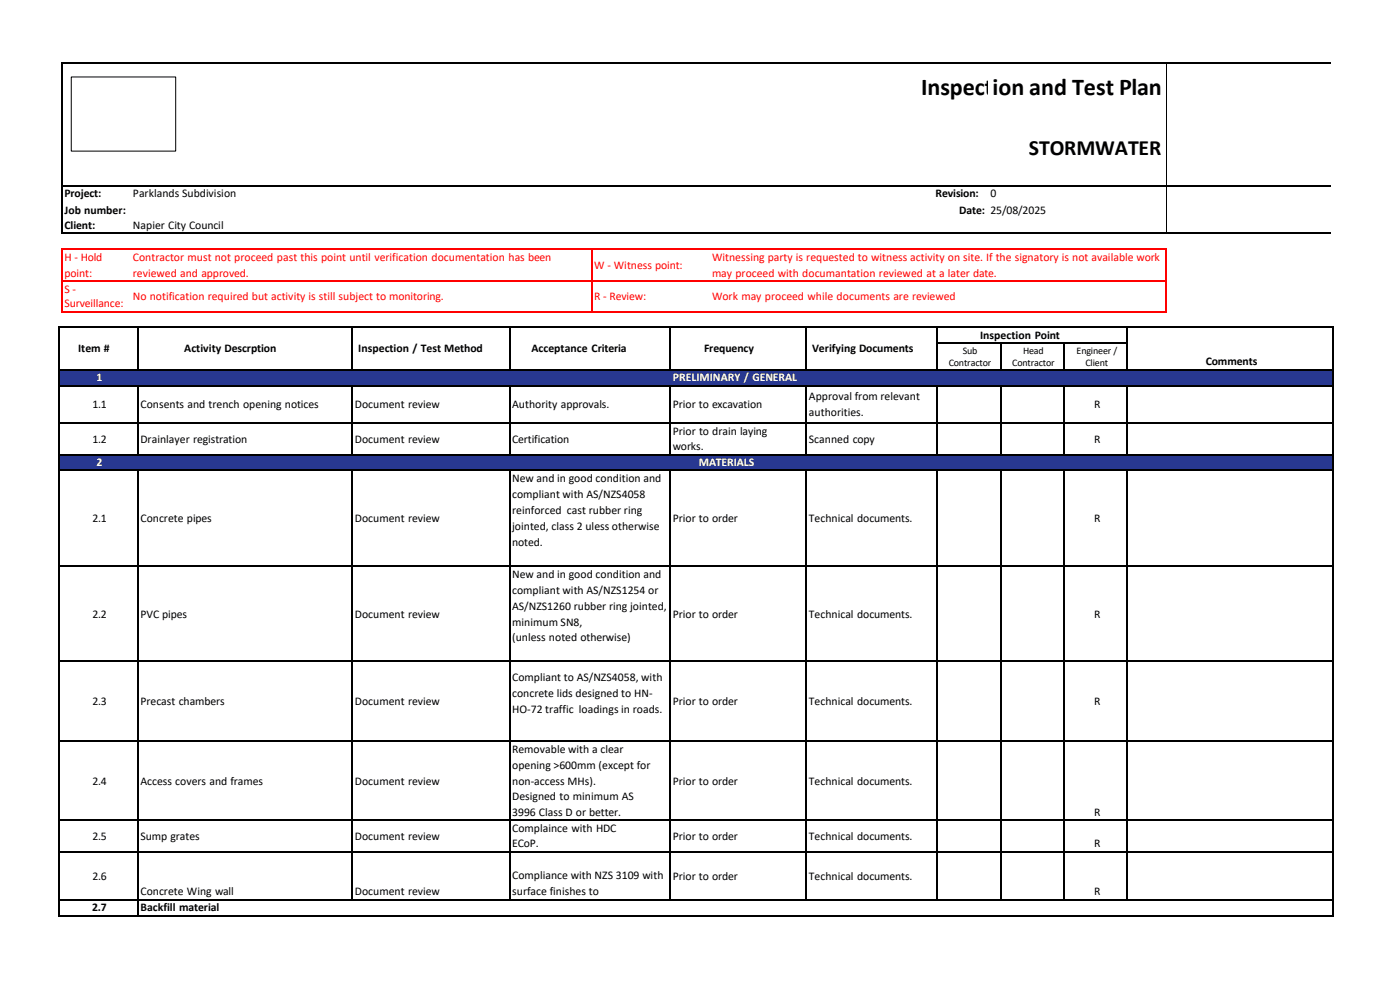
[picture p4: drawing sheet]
<svg xmlns="http://www.w3.org/2000/svg" width="420mm" height="297mm" viewBox="0 0 420 297" stroke-linecap="round" stroke-linejoin="round" font-family="sans-serif">
<defs><g id="words">
<text font-size="7.2" x="276.4" y="28.4">Inspection and Test Plan</text>
<text font-size="6.5" x="308.7" y="46.6">STORMWATER</text>
<g font-size="3.5">
<text x="19.3" y="59.2">Project:</text>
<text x="39.9" y="59.2">Parklands Subdivision</text>
<text x="280.7" y="59.2">Revision:</text>
<text x="297.1" y="59.2">0</text>
<text x="19.3" y="64.1">Job number:</text>
<text x="287.8" y="64.1">Date: 25/08/2025</text>
<text x="19.3" y="68.7">Client:</text>
<text x="39.9" y="68.7">Napier City Council</text>
<text x="294" y="101.6">Inspection Point</text>
<text x="23.5" y="105.6">Item #</text>
<text x="55.3" y="105.6">Activity Descrption</text>
<text x="107.5" y="105.6">Inspection / Test Method</text>
<text x="159.4" y="105.6">Acceptance Criteria</text>
<text x="211.2" y="105.6">Frequency</text>
<text x="243.6" y="105.6">Verifying Documents</text>
<text x="361.7" y="109.5">Comments</text>
<text x="27.7" y="122.4">1.1</text>
<text x="42.1" y="122.4">Consents and trench opening notices</text>
<text x="106.5" y="122.4">Document review</text>
<text x="153.6" y="122.4">Authority approvals.</text>
<text x="201.8" y="122.4">Prior to excavation</text>
<text x="242.7" y="120">Approval from relevant</text>
<text x="242.7" y="124.8">authorities.</text>
<text x="328.2" y="122.4">R</text>
<text x="201.8" y="130.3">Prior to drain laying</text>
<text x="27.7" y="132.6">1.2</text>
<text x="42.1" y="132.7">Drainlayer registration</text>
<text x="106.5" y="132.7">Document review</text>
<text x="153.6" y="132.7">Certification</text>
<text x="201.8" y="134.9">works.</text>
<text x="242.7" y="132.6">Scanned copy</text>
<text x="328.2" y="132.6">R</text>
<text x="153.6" y="144.6">New and in good condition and</text>
<text x="153.6" y="149.4">compliant with AS/NZS4058</text>
<text x="153.6" y="154.2">reinforced cast rubber ring</text>
<text x="27.7" y="156.5">2.1</text>
<text x="42.1" y="156.5">Concrete pipes</text>
<text x="106.5" y="156.6">Document review</text>
<text x="153.6" y="158.9">jointed, class 2 uless otherwise</text>
<text x="201.8" y="156.6">Prior to order</text>
<text x="242.7" y="156.5">Technical documents.</text>
<text x="328.2" y="156.5">R</text>
<text x="153.6" y="163.5">noted.</text>
<text x="153.6" y="173.2">New and in good condition and</text>
<text x="153.6" y="178">compliant with AS/NZS1254 or</text>
<text x="27.7" y="185.1">2.2</text>
<text x="42.1" y="185.1">PVC pipes</text>
<text x="106.5" y="185.1">Document review</text>
<text x="153.6" y="182.8">AS/NZS1260 rubber ring jointed,</text>
<text x="201.8" y="185.1">Prior to order</text>
<text x="242.7" y="185.1">Technical documents.</text>
<text x="328.2" y="185.1">R</text>
<text x="153.6" y="187.6">minimum SN8,</text>
<text x="153.6" y="192.1">(unless noted otherwise)</text>
<text x="153.6" y="204.1">Compliant to AS/NZS4058, with</text>
<text x="153.6" y="208.9">concrete lids designed to HN-</text>
<text x="27.7" y="211.3">2.3</text>
<text x="42.1" y="211.3">Precast chambers</text>
<text x="106.5" y="211.3">Document review</text>
<text x="153.6" y="213.7">HO-72 traffic loadings in roads.</text>
<text x="201.8" y="211.4">Prior to order</text>
<text x="242.7" y="211.3">Technical documents.</text>
<text x="328.2" y="211.3">R</text>
<text x="153.6" y="225.6">Removable with a clear</text>
<text x="153.6" y="230.4">opening &gt;600mm (except for</text>
<text x="27.7" y="235.2">2.4</text>
<text x="42.1" y="235.2">Access covers and frames</text>
<text x="106.5" y="235.2">Document review</text>
<text x="153.6" y="235.2">non-access MHs).</text>
<text x="153.6" y="239.9">Designed to minimum AS</text>
<text x="201.8" y="235.2">Prior to order</text>
<text x="242.7" y="235.2">Technical documents.</text>
<text x="153.6" y="244.5">3996 Class D or better.</text>
<text x="328.2" y="244.5">R</text>
<text x="27.7" y="251.8">2.5</text>
<text x="42.1" y="251.8">Sump grates</text>
<text x="106.5" y="251.8">Document review</text>
<text x="153.6" y="249.4">Complaince with HDC</text>
<text x="201.8" y="251.9">Prior to order</text>
<text x="242.7" y="251.8">Technical documents.</text>
<text x="153.6" y="254">ECoP.</text>
<text x="328.2" y="254">R</text>
<text x="27.7" y="263.7">2.6</text>
<text x="153.6" y="263.5">Compliance with NZS 3109 with</text>
<text x="201.8" y="263.7">Prior to order</text>
<text x="242.7" y="263.7">Technical documents.</text>
<text x="42.1" y="268.3">Concrete Wing wall</text>
<text x="106.5" y="268.3">Document review</text>
<text x="153.6" y="268.2">surface finishes to</text>
<text x="328.2" y="268.3">R</text>
<text x="27.7" y="273.1">2.7</text>
<text x="42.1" y="273.1">Backfill material</text>
</g>
<g font-size="3.5" fill="#f00">
<text x="19.3" y="78.3">H - Hold</text>
<text x="19.3" y="82.9">point:</text>
<text x="39.8" y="78.3">Contractor must not proceed past this point until verification documentation has been</text>
<text x="39.8" y="82.9">reviewed and approved.</text>
<text x="178.2" y="80.7">W - Witness point:</text>
<text x="213.6" y="78.3">Witnessing party is requested to witness activity on site. If the signatory is not available work</text>
<text x="213.6" y="82.9">may proceed with documantation reviewed at a later date.</text>
<text x="19.3" y="87.8">S -</text>
<text x="39.8" y="89.9">No notification required but activity is still subject to monitoring.</text>
<text x="213.6" y="89.9">Work may proceed while documents are reviewed</text>
<text x="19.3" y="92.1">Surveillance:</text>
<text x="178.2" y="90.1">R - Review:</text>
</g>
<g font-size="3.5" fill="#fff">
<text x="29" y="114.3">1</text>
<text x="201.9" y="114.3">PRELIMINARY / GENERAL</text>
<text x="29" y="139.7">2</text>
<text x="209.7" y="139.7">MATERIALS</text>
</g>
<g font-size="3">
<text x="288.8" y="106">Sub</text>
<text x="307" y="106">Head</text>
<text x="323" y="106">Engineer /</text>
<text x="284.6" y="109.6">Contractor</text>
<text x="303.6" y="109.6">Contractor</text>
<text x="325.6" y="109.6">Client</text>
</g>
</g></defs>
<path d="M349.8 19.1v51" fill="none" stroke="#000" stroke-width=".3"/>
<g fill="#000">
<path d="M18.4 18.8h.3v.3h-.3z" fill-rule="evenodd"/>
<path d="M18.4 18.8h.3v.3h-.3z" fill-rule="evenodd"/>
<path d="M296.3 18.8h.4v.3h-.4z" fill-rule="evenodd"/>
<path d="M18.4 55.5h.3v.3h-.3z" fill-rule="evenodd"/>
<path d="M296.3 55.5h.4v.3h-.4z" fill-rule="evenodd"/>
<path d="M18.4 69.8h.3v.4h-.3z" fill-rule="evenodd"/>
<path d="M18.4 69.8h.3v.4h-.3z" fill-rule="evenodd"/>
<path d="M296.1 69.8h.3v.4h-.3z" fill-rule="evenodd"/>
</g>
<path d="M18.5 19.1v36.4M18.7 18.9h277.6M296.7 18.9h102.6M18.5 55.8v14M18.7 55.6h277.6M296.7 55.6h102.6M18.7 70h277.6M296.4 70h102.9" fill="none" stroke="#000" stroke-width=".34"/>
<g fill="#f00">
<path d="M18.4 74.6h.3v.3h-.3z" fill-rule="evenodd"/>
<path d="M18.4 74.6h.3v.3h-.3z" fill-rule="evenodd"/>
</g>
<path d="M18.7 74.7h20" fill="none" stroke="#f00" stroke-width=".34"/>
<path d="M38.7 74.6h.4v.3h-.4z" fill-rule="evenodd" fill="#f00"/>
<path d="M39.1 74.7h138.2" fill="none" stroke="#f00" stroke-width=".34"/>
<path d="M177.3 74.6h.3v.3h-.3z" fill-rule="evenodd" fill="#f00"/>
<path d="M177.6 74.7h31.8" fill="none" stroke="#f00" stroke-width=".34"/>
<path d="M209.4 74.6h.3v.3h-.3z" fill-rule="evenodd" fill="#f00"/>
<path d="M209.7 74.7h140" fill="none" stroke="#f00" stroke-width=".34"/>
<g fill="#f00">
<path d="M349.7 74.6h.3v.3h-.3z" fill-rule="evenodd"/>
<path d="M349.7 74.6h.3v.3h-.3z" fill-rule="evenodd"/>
</g>
<path d="M18.5 74.9v9.2M177.5 74.9v9.2M349.9 74.9v9.2" fill="none" stroke="#f00" stroke-width=".34"/>
<path d="M18.4 84.1h.3v.3h-.3z" fill-rule="evenodd" fill="#f00"/>
<path d="M18.7 84.3h20" fill="none" stroke="#f00" stroke-width=".34"/>
<path d="M38.7 84.1h.4v.3h-.4z" fill-rule="evenodd" fill="#f00"/>
<path d="M39.1 84.3h138.2" fill="none" stroke="#f00" stroke-width=".34"/>
<path d="M177.3 84.1h.3v.3h-.3z" fill-rule="evenodd" fill="#f00"/>
<path d="M177.6 84.3h31.8" fill="none" stroke="#f00" stroke-width=".34"/>
<path d="M209.4 84.1h.3v.3h-.3z" fill-rule="evenodd" fill="#f00"/>
<path d="M209.7 84.3h140" fill="none" stroke="#f00" stroke-width=".34"/>
<path d="M349.7 84.1h.3v.3h-.3z" fill-rule="evenodd" fill="#f00"/>
<path d="M18.5 84.4v8.9" fill="none" stroke="#f00" stroke-width=".34"/>
<g fill="#f00">
<path d="M18.4 93.3h.3v.3h-.3z" fill-rule="evenodd"/>
<path d="M18.4 93.3h.3v.3h-.3z" fill-rule="evenodd"/>
</g>
<path d="M18.7 93.4h20" fill="none" stroke="#f00" stroke-width=".34"/>
<path d="M38.5 93.3h.3v.3h-.3z" fill-rule="evenodd" fill="#f00"/>
<path d="M38.8 93.4h138.5M177.5 84.4v8.9" fill="none" stroke="#f00" stroke-width=".34"/>
<path d="M177.3 93.3h.3v.3h-.3z" fill-rule="evenodd" fill="#f00"/>
<path d="M177.6 93.4h31.8" fill="none" stroke="#f00" stroke-width=".34"/>
<path d="M209.1 93.3h.3v.3h-.3z" fill-rule="evenodd" fill="#f00"/>
<path d="M209.4 93.4h140.3M349.9 84.4v8.9" fill="none" stroke="#f00" stroke-width=".34"/>
<g fill="#f00">
<path d="M349.7 93.3h.3v.3h-.3z" fill-rule="evenodd"/>
<path d="M349.7 93.3h.3v.3h-.3z" fill-rule="evenodd"/>
</g>
<g fill="#000">
<path d="M17.5 98h.3v.3h-.3z" fill-rule="evenodd"/>
<path d="M17.5 98h.3v.3h-.3z" fill-rule="evenodd"/>
<path d="M41.2 98h.3v.3h-.3z" fill-rule="evenodd"/>
<path d="M105.5 98h.4v.3h-.4z" fill-rule="evenodd"/>
<path d="M152.7 98h.4v.3h-.4z" fill-rule="evenodd"/>
<path d="M200.9 98h.3v.3h-.3z" fill-rule="evenodd"/>
<path d="M241.7 98h.3v.3h-.3z" fill-rule="evenodd"/>
<path d="M281 98h.4v.3h-.4z" fill-rule="evenodd"/>
<path d="M338 98h.3v.3h-.3z" fill-rule="evenodd"/>
<path d="M399.7 98h.3v.3h-.3z" fill-rule="evenodd"/>
<path d="M399.7 98h.3v.3h-.3z" fill-rule="evenodd"/>
<path d="M17.5 102.8h.3v.3h-.3z" fill-rule="evenodd"/>
<path d="M41.2 102.8h.3v.3h-.3z" fill-rule="evenodd"/>
<path d="M105.5 102.8h.4v.3h-.4z" fill-rule="evenodd"/>
<path d="M152.7 102.8h.4v.3h-.4z" fill-rule="evenodd"/>
<path d="M200.9 102.8h.3v.3h-.3z" fill-rule="evenodd"/>
<path d="M241.7 102.8h.3v.3h-.3z" fill-rule="evenodd"/>
<path d="M281 102.8h.4v.3h-.4z" fill-rule="evenodd"/>
<path d="M300.1 102.8h.3v.3h-.3z" fill-rule="evenodd"/>
<path d="M319 102.8h.4v.3h-.4z" fill-rule="evenodd"/>
<path d="M338 102.8h.3v.3h-.3z" fill-rule="evenodd"/>
<path d="M399.7 102.8h.3v.3h-.3z" fill-rule="evenodd"/>
</g>
<g fill="none" stroke="#000" stroke-width=".34">
<path d="M17.7 98.3v4.5M17.8 98.1h23.4M41.4 98.3v4.5M41.5 98.1h64M105.7 98.3v4.5M105.9 98.1h46.8M152.9 98.3v4.5M153.1 98.1h47.8M201 98.3v4.5M201.2 98.1h40.5M241.8 98.3v4.5M242 98.1h39"/>
<path d="M281.2 98.3v4.5M281.4 98.1h56.6M338.2 98.3v4.5M338.3 98.1h61.4M399.8 98.3v4.5M17.7 103.1v7.5M41.4 103.1v7.5M105.7 103.1v7.5M152.9 103.1v7.5M201 103.1v7.5M241.8 103.1v7.5M281.2 103.1v7.5"/>
<path d="M281.4 102.9h18.7M300.2 103.1v7.5M300.4 102.9h18.6M319.2 103.1v7.5M319.4 102.9h18.6M338.2 103.1v7.5M399.8 103.1v7.5"/>
</g>
<g fill="#283891">
<path d="M17.9 111h23.5v4.4h-23.5z" fill-rule="evenodd"/>
<path d="M17.9 111h23.5v4.1h-23.5z" fill-rule="evenodd"/>
<path d="M41.4 111h64.3v4.4h-64.3z" fill-rule="evenodd"/>
<path d="M41.4 111h64.3v3.7h-64.3z" fill-rule="evenodd"/>
<path d="M105.7 111h47.2v4.4h-47.2z" fill-rule="evenodd"/>
<path d="M105.7 111h47.2v3.7h-47.2z" fill-rule="evenodd"/>
<path d="M152.9 111h128.3v4.4h-128.3z" fill-rule="evenodd"/>
<path d="M152.9 111h128.3v4.1h-128.3z" fill-rule="evenodd"/>
<path d="M281.2 111h19.1v4.4h-19.1z" fill-rule="evenodd"/>
<path d="M281.2 111h19.1v3.7h-19.1z" fill-rule="evenodd"/>
<path d="M300.3 111h18.9v4.4h-18.9z" fill-rule="evenodd"/>
<path d="M300.3 111h18.9v3.7h-18.9z" fill-rule="evenodd"/>
<path d="M319.2 111h19v4.4h-19z" fill-rule="evenodd"/>
<path d="M319.2 111h19v3.7h-19z" fill-rule="evenodd"/>
<path d="M338.2 111h61.5v4.4h-61.5z" fill-rule="evenodd"/>
<path d="M338.2 111h61.5v3.7h-61.5z" fill-rule="evenodd"/>
</g>
<g fill="#000">
<path d="M17.5 110.6h.3v.4h-.3z" fill-rule="evenodd"/>
<path d="M17.5 115.4h.3v.4h-.3z" fill-rule="evenodd"/>
<path d="M41.2 110.6h.3v.4h-.3z" fill-rule="evenodd"/>
<path d="M41.2 115.4h.3v.4h-.3z" fill-rule="evenodd"/>
<path d="M41.5 110.6h.4v.4h-.4z" fill-rule="evenodd"/>
<path d="M41.5 115.4h.4v.4h-.4z" fill-rule="evenodd"/>
<path d="M105.5 110.6h.4v.4h-.4z" fill-rule="evenodd"/>
<path d="M105.5 115.4h.4v.4h-.4z" fill-rule="evenodd"/>
<path d="M105.9 110.6h.3v.4h-.3z" fill-rule="evenodd"/>
<path d="M105.9 115.4h.3v.4h-.3z" fill-rule="evenodd"/>
<path d="M152.7 110.6h.4v.4h-.4z" fill-rule="evenodd"/>
<path d="M152.7 115.4h.4v.4h-.4z" fill-rule="evenodd"/>
<path d="M153.1 110.6h.3v.4h-.3z" fill-rule="evenodd"/>
<path d="M153.1 115.4h.3v.4h-.3z" fill-rule="evenodd"/>
<path d="M200.9 110.6h.3v.4h-.3z" fill-rule="evenodd"/>
<path d="M200.9 115.4h.3v.4h-.3z" fill-rule="evenodd"/>
<path d="M241.7 110.6h.3v.4h-.3z" fill-rule="evenodd"/>
<path d="M241.7 115.4h.3v.4h-.3z" fill-rule="evenodd"/>
<path d="M281 110.6h.4v.4h-.4z" fill-rule="evenodd"/>
<path d="M281 115.4h.4v.4h-.4z" fill-rule="evenodd"/>
<path d="M281.4 110.6h.3v.4h-.3z" fill-rule="evenodd"/>
<path d="M281.4 115.4h.3v.4h-.3z" fill-rule="evenodd"/>
<path d="M300.1 110.6h.3v.4h-.3z" fill-rule="evenodd"/>
<path d="M300.1 115.4h.3v.4h-.3z" fill-rule="evenodd"/>
<path d="M300.4 110.6h.3v.4h-.3z" fill-rule="evenodd"/>
<path d="M300.4 115.4h.3v.4h-.3z" fill-rule="evenodd"/>
<path d="M319 110.6h.4v.4h-.4z" fill-rule="evenodd"/>
<path d="M319 115.4h.4v.4h-.4z" fill-rule="evenodd"/>
<path d="M319.4 110.6h.3v.4h-.3z" fill-rule="evenodd"/>
<path d="M319.4 115.4h.3v.4h-.3z" fill-rule="evenodd"/>
<path d="M338 110.6h.3v.4h-.3z" fill-rule="evenodd"/>
<path d="M338 115.4h.3v.4h-.3z" fill-rule="evenodd"/>
<path d="M338.3 110.6h.4v.4h-.4z" fill-rule="evenodd"/>
<path d="M338.3 115.4h.4v.4h-.4z" fill-rule="evenodd"/>
<path d="M399.7 110.6h.3v.4h-.3z" fill-rule="evenodd"/>
<path d="M399.7 115.4h.3v.4h-.3z" fill-rule="evenodd"/>
<path d="M17.5 126.6h.3v.3h-.3z" fill-rule="evenodd"/>
<path d="M41.2 126.6h.3v.3h-.3z" fill-rule="evenodd"/>
<path d="M105.5 126.6h.4v.3h-.4z" fill-rule="evenodd"/>
<path d="M152.7 126.6h.4v.3h-.4z" fill-rule="evenodd"/>
<path d="M200.9 126.6h.3v.3h-.3z" fill-rule="evenodd"/>
<path d="M241.7 126.6h.3v.3h-.3z" fill-rule="evenodd"/>
<path d="M281 126.6h.4v.3h-.4z" fill-rule="evenodd"/>
<path d="M300.1 126.6h.3v.3h-.3z" fill-rule="evenodd"/>
<path d="M319 126.6h.4v.3h-.4z" fill-rule="evenodd"/>
<path d="M338 126.6h.3v.3h-.3z" fill-rule="evenodd"/>
<path d="M399.7 126.6h.3v.3h-.3z" fill-rule="evenodd"/>
</g>
<g fill="none" stroke="#000" stroke-width=".34">
<path d="M17.7 111v4.4M17.7 115.8v10.8M17.8 110.8h23.4M17.8 115.6h23.4M41.4 115.8v10.8M41.9 110.8h63.6M41.9 115.6h63.6M105.7 115.8v10.8M106.2 110.8h46.5M106.2 115.6h46.5M152.9 115.8v10.8M153.4 110.8h47.5"/>
<path d="M153.4 115.6h47.5M201 115.8v10.8M201.2 110.8h40.5M201.2 115.6h40.5M241.8 115.8v10.8M242 110.8h39M242 115.6h39M281.2 115.8v10.8M281.7 110.8h18.4M281.7 115.6h18.4M300.2 115.8v10.8M300.7 110.8h18.3"/>
<path d="M300.7 115.6h18.3M319.2 115.8v10.8M319.7 110.8h18.3M319.7 115.6h18.3M338.2 115.8v10.8M338.7 110.8h61M338.7 115.6h61M399.8 111v4.4M399.8 115.8v10.8M17.7 126.9v9.2M17.8 126.7h23.4M41.4 126.9v9.2"/>
<path d="M41.5 126.7h64M105.7 126.9v9.2M105.9 126.7h46.8M152.9 126.9v9.2M153.1 126.7h47.8M201 126.9v9.2M201.2 126.7h40.5M241.8 126.9v9.2M242 126.7h39M281.2 126.9v9.2M281.4 126.7h18.7M300.2 126.9v9.2"/>
<path d="M300.4 126.7h18.6M319.2 126.9v9.2M319.4 126.7h18.6M338.2 126.9v9.2M338.3 126.7h61.4M399.8 126.9v9.2"/>
</g>
<g fill="#283891">
<path d="M17.9 136.4h23.5v4.5h-23.5z" fill-rule="evenodd"/>
<path d="M17.9 136.4h23.5v4.1h-23.5z" fill-rule="evenodd"/>
<path d="M41.4 136.4h64.3v4.5h-64.3z" fill-rule="evenodd"/>
<path d="M41.4 136.4h64.3v3.7h-64.3z" fill-rule="evenodd"/>
<path d="M105.7 136.4h47.2v4.5h-47.2z" fill-rule="evenodd"/>
<path d="M105.7 136.4h47.2v3.7h-47.2z" fill-rule="evenodd"/>
<path d="M152.9 136.4h48.1v4.5h-48.1z" fill-rule="evenodd"/>
<path d="M152.9 136.4h48.1v3.7h-48.1z" fill-rule="evenodd"/>
<path d="M201 136.4h40.9v4.5h-40.9z" fill-rule="evenodd"/>
<path d="M201 136.4h40.9v4.1h-40.9z" fill-rule="evenodd"/>
<path d="M241.9 136.4h39.3v4.5h-39.3z" fill-rule="evenodd"/>
<path d="M241.9 136.4h39.3v3.7h-39.3z" fill-rule="evenodd"/>
<path d="M281.2 136.4h19.1v4.5h-19.1z" fill-rule="evenodd"/>
<path d="M281.2 136.4h19.1v3.7h-19.1z" fill-rule="evenodd"/>
<path d="M300.3 136.4h18.9v4.5h-18.9z" fill-rule="evenodd"/>
<path d="M300.3 136.4h18.9v3.7h-18.9z" fill-rule="evenodd"/>
<path d="M319.2 136.4h19v4.5h-19z" fill-rule="evenodd"/>
<path d="M319.2 136.4h19v3.7h-19z" fill-rule="evenodd"/>
<path d="M338.2 136.4h61.5v4.5h-61.5z" fill-rule="evenodd"/>
<path d="M338.2 136.4h61.5v3.7h-61.5z" fill-rule="evenodd"/>
</g>
<g fill="#000">
<path d="M17.5 136.1h.3v.3h-.3z" fill-rule="evenodd"/>
<path d="M41.2 136.1h.3v.3h-.3z" fill-rule="evenodd"/>
<path d="M41.5 136.1h.4v.3h-.4z" fill-rule="evenodd"/>
<path d="M105.5 136.1h.4v.3h-.4z" fill-rule="evenodd"/>
<path d="M105.9 136.1h.3v.3h-.3z" fill-rule="evenodd"/>
<path d="M152.7 136.1h.4v.3h-.4z" fill-rule="evenodd"/>
<path d="M153.1 136.1h.3v.3h-.3z" fill-rule="evenodd"/>
<path d="M200.9 136.1h.3v.3h-.3z" fill-rule="evenodd"/>
<path d="M201.2 136.1h.3v.3h-.3z" fill-rule="evenodd"/>
<path d="M241.7 136.1h.3v.3h-.3z" fill-rule="evenodd"/>
<path d="M242 136.1h.3v.3h-.3z" fill-rule="evenodd"/>
<path d="M281 136.1h.4v.3h-.4z" fill-rule="evenodd"/>
<path d="M281.4 136.1h.3v.3h-.3z" fill-rule="evenodd"/>
<path d="M300.1 136.1h.3v.3h-.3z" fill-rule="evenodd"/>
<path d="M300.4 136.1h.3v.3h-.3z" fill-rule="evenodd"/>
<path d="M319 136.1h.4v.3h-.4z" fill-rule="evenodd"/>
<path d="M319.4 136.1h.3v.3h-.3z" fill-rule="evenodd"/>
<path d="M338 136.1h.3v.3h-.3z" fill-rule="evenodd"/>
<path d="M338.3 136.1h.4v.3h-.4z" fill-rule="evenodd"/>
<path d="M399.7 136.1h.3v.3h-.3z" fill-rule="evenodd"/>
<path d="M17.5 140.9h.3v.3h-.3z" fill-rule="evenodd"/>
<path d="M41.2 140.9h.3v.3h-.3z" fill-rule="evenodd"/>
<path d="M41.5 140.9h.4v.3h-.4z" fill-rule="evenodd"/>
<path d="M105.5 140.9h.4v.3h-.4z" fill-rule="evenodd"/>
<path d="M105.9 140.9h.3v.3h-.3z" fill-rule="evenodd"/>
<path d="M152.7 140.9h.4v.3h-.4z" fill-rule="evenodd"/>
<path d="M153.1 140.9h.3v.3h-.3z" fill-rule="evenodd"/>
<path d="M200.9 140.9h.3v.3h-.3z" fill-rule="evenodd"/>
<path d="M201.2 140.9h.3v.3h-.3z" fill-rule="evenodd"/>
<path d="M241.7 140.9h.3v.3h-.3z" fill-rule="evenodd"/>
<path d="M242 140.9h.3v.3h-.3z" fill-rule="evenodd"/>
<path d="M281 140.9h.4v.3h-.4z" fill-rule="evenodd"/>
<path d="M281.4 140.9h.3v.3h-.3z" fill-rule="evenodd"/>
<path d="M300.1 140.9h.3v.3h-.3z" fill-rule="evenodd"/>
<path d="M300.4 140.9h.3v.3h-.3z" fill-rule="evenodd"/>
<path d="M319 140.9h.4v.3h-.4z" fill-rule="evenodd"/>
<path d="M319.4 140.9h.3v.3h-.3z" fill-rule="evenodd"/>
<path d="M338 140.9h.3v.3h-.3z" fill-rule="evenodd"/>
<path d="M338.3 140.9h.4v.3h-.4z" fill-rule="evenodd"/>
<path d="M399.7 140.9h.3v.3h-.3z" fill-rule="evenodd"/>
<path d="M17.5 169.4h.3v.4h-.3z" fill-rule="evenodd"/>
<path d="M41.2 169.4h.3v.4h-.3z" fill-rule="evenodd"/>
<path d="M105.5 169.4h.4v.4h-.4z" fill-rule="evenodd"/>
<path d="M152.7 169.4h.4v.4h-.4z" fill-rule="evenodd"/>
<path d="M200.9 169.4h.3v.4h-.3z" fill-rule="evenodd"/>
<path d="M241.7 169.4h.3v.4h-.3z" fill-rule="evenodd"/>
<path d="M281 169.4h.4v.4h-.4z" fill-rule="evenodd"/>
<path d="M300.1 169.4h.3v.4h-.3z" fill-rule="evenodd"/>
<path d="M319 169.4h.4v.4h-.4z" fill-rule="evenodd"/>
<path d="M338 169.4h.3v.4h-.3z" fill-rule="evenodd"/>
<path d="M399.7 169.4h.3v.4h-.3z" fill-rule="evenodd"/>
<path d="M17.5 198h.3v.4h-.3z" fill-rule="evenodd"/>
<path d="M41.2 198h.3v.4h-.3z" fill-rule="evenodd"/>
<path d="M105.5 198h.4v.4h-.4z" fill-rule="evenodd"/>
<path d="M152.7 198h.4v.4h-.4z" fill-rule="evenodd"/>
<path d="M200.9 198h.3v.4h-.3z" fill-rule="evenodd"/>
<path d="M241.7 198h.3v.4h-.3z" fill-rule="evenodd"/>
<path d="M281 198h.4v.4h-.4z" fill-rule="evenodd"/>
<path d="M300.1 198h.3v.4h-.3z" fill-rule="evenodd"/>
<path d="M319 198h.4v.4h-.4z" fill-rule="evenodd"/>
<path d="M338 198h.3v.4h-.3z" fill-rule="evenodd"/>
<path d="M399.7 198h.3v.4h-.3z" fill-rule="evenodd"/>
<path d="M17.5 221.9h.3v.3h-.3z" fill-rule="evenodd"/>
<path d="M41.2 221.9h.3v.3h-.3z" fill-rule="evenodd"/>
<path d="M105.5 221.9h.4v.3h-.4z" fill-rule="evenodd"/>
<path d="M152.7 221.9h.4v.3h-.4z" fill-rule="evenodd"/>
<path d="M200.9 221.9h.3v.3h-.3z" fill-rule="evenodd"/>
<path d="M241.7 221.9h.3v.3h-.3z" fill-rule="evenodd"/>
<path d="M281 221.9h.4v.3h-.4z" fill-rule="evenodd"/>
<path d="M300.1 221.9h.3v.3h-.3z" fill-rule="evenodd"/>
<path d="M319 221.9h.4v.3h-.4z" fill-rule="evenodd"/>
<path d="M338 221.9h.3v.3h-.3z" fill-rule="evenodd"/>
<path d="M399.7 221.9h.3v.3h-.3z" fill-rule="evenodd"/>
<path d="M17.5 245.7h.3v.3h-.3z" fill-rule="evenodd"/>
<path d="M17.5 255.2h.3v.3h-.3z" fill-rule="evenodd"/>
<path d="M41.2 245.7h.3v.3h-.3z" fill-rule="evenodd"/>
<path d="M41.2 255.2h.3v.3h-.3z" fill-rule="evenodd"/>
<path d="M105.5 245.7h.4v.3h-.4z" fill-rule="evenodd"/>
<path d="M105.5 255.2h.4v.3h-.4z" fill-rule="evenodd"/>
<path d="M152.7 245.7h.4v.3h-.4z" fill-rule="evenodd"/>
<path d="M152.7 255.2h.4v.3h-.4z" fill-rule="evenodd"/>
<path d="M200.9 245.7h.3v.3h-.3z" fill-rule="evenodd"/>
<path d="M200.9 255.2h.3v.3h-.3z" fill-rule="evenodd"/>
<path d="M241.7 245.7h.3v.3h-.3z" fill-rule="evenodd"/>
<path d="M241.7 255.2h.3v.3h-.3z" fill-rule="evenodd"/>
<path d="M281 245.7h.4v.3h-.4z" fill-rule="evenodd"/>
<path d="M281 255.2h.4v.3h-.4z" fill-rule="evenodd"/>
<path d="M300.1 245.7h.3v.3h-.3z" fill-rule="evenodd"/>
<path d="M300.1 255.2h.3v.3h-.3z" fill-rule="evenodd"/>
<path d="M319 245.7h.4v.3h-.4z" fill-rule="evenodd"/>
<path d="M319 255.2h.4v.3h-.4z" fill-rule="evenodd"/>
<path d="M338 245.7h.3v.3h-.3z" fill-rule="evenodd"/>
<path d="M338 255.2h.3v.3h-.3z" fill-rule="evenodd"/>
<path d="M399.7 245.7h.3v.3h-.3z" fill-rule="evenodd"/>
<path d="M399.7 255.2h.3v.3h-.3z" fill-rule="evenodd"/>
<path d="M17.5 269.5h.3v.3h-.3z" fill-rule="evenodd"/>
<path d="M17.5 274.3h.3v.4h-.3z" fill-rule="evenodd"/>
<path d="M17.5 274.3h.3v.4h-.3z" fill-rule="evenodd"/>
<path d="M41.2 269.5h.3v.3h-.3z" fill-rule="evenodd"/>
<path d="M41.2 274.3h.3v.4h-.3z" fill-rule="evenodd"/>
<path d="M105.5 269.5h.4v.3h-.4z" fill-rule="evenodd"/>
<path d="M152.7 269.5h.4v.3h-.4z" fill-rule="evenodd"/>
<path d="M200.9 269.5h.3v.3h-.3z" fill-rule="evenodd"/>
<path d="M241.7 269.5h.3v.3h-.3z" fill-rule="evenodd"/>
<path d="M281 269.5h.4v.3h-.4z" fill-rule="evenodd"/>
<path d="M300.1 269.5h.3v.3h-.3z" fill-rule="evenodd"/>
<path d="M319 269.5h.4v.3h-.4z" fill-rule="evenodd"/>
<path d="M338 269.5h.3v.3h-.3z" fill-rule="evenodd"/>
<path d="M399.7 269.5h.3v.3h-.3z" fill-rule="evenodd"/>
<path d="M399.7 274.3h.3v.4h-.3z" fill-rule="evenodd"/>
<path d="M399.7 274.3h.3v.4h-.3z" fill-rule="evenodd"/>
</g>
<g fill="none" stroke="#000" stroke-width=".34">
<path d="M17.7 136.4v4.5M17.8 136.2h23.4M41.9 136.2h63.6M106.2 136.2h46.5M153.4 136.2h47.5M201.5 136.2h40.2M242.3 136.2h38.7M281.7 136.2h18.4M300.7 136.2h18.3M319.7 136.2h18.3M338.7 136.2h61M399.8 136.4v4.5"/>
<path d="M17.7 141.2v28.2M17.8 141h23.4M41.4 141.2v28.2M41.9 141h63.6M105.7 141.2v28.2M106.2 141h46.5M152.9 141.2v28.2M153.4 141h47.5M201 141.2v28.2M201.5 141h40.2M241.8 141.2v28.2M242.3 141h38.7"/>
<path d="M281.2 141.2v28.2M281.7 141h18.4M300.2 141.2v28.2M300.7 141h18.3M319.2 141.2v28.2M319.7 141h18.3M338.2 141.2v28.2M338.7 141h61M399.8 141.2v28.2M17.7 169.8v28.2M17.8 169.6h23.4M41.4 169.8v28.2"/>
<path d="M41.5 169.6h64M105.7 169.8v28.2M105.9 169.6h46.8M152.9 169.8v28.2M153.1 169.6h47.8M201 169.8v28.2M201.2 169.6h40.5M241.8 169.8v28.2M242 169.6h39M281.2 169.8v28.2M281.4 169.6h18.7M300.2 169.8v28.2"/>
<path d="M300.4 169.6h18.6M319.2 169.8v28.2M319.4 169.6h18.6M338.2 169.8v28.2M338.3 169.6h61.4M399.8 169.8v28.2M17.7 198.4v23.5M17.8 198.2h23.4M41.4 198.4v23.5M41.5 198.2h64M105.7 198.4v23.5M105.9 198.2h46.8"/>
<path d="M152.9 198.4v23.5M153.1 198.2h47.8M201 198.4v23.5M201.2 198.2h40.5M241.8 198.4v23.5M242 198.2h39M281.2 198.4v23.5M281.4 198.2h18.7M300.2 198.4v23.5M300.4 198.2h18.6M319.2 198.4v23.5M319.4 198.2h18.6"/>
<path d="M338.2 198.4v23.5M338.3 198.2h61.4M399.8 198.4v23.5M17.7 222.2v23.5M17.8 222h23.4M41.4 222.2v23.5M41.5 222h64M105.7 222.2v23.5M105.9 222h46.8M152.9 222.2v23.5M153.1 222h47.8M201 222.2v23.5"/>
<path d="M201.2 222h40.5M241.8 222.2v23.5M242 222h39M281.2 222.2v23.5M281.4 222h18.7M300.2 222.2v23.5M300.4 222h18.6M319.2 222.2v23.5M319.4 222h18.6M338.2 222.2v23.5M338.3 222h61.4M399.8 222.2v23.5"/>
<path d="M17.7 246v9.2M17.7 255.5v14M17.8 245.9h23.4M17.8 255.3h23.4M41.4 246v9.2M41.4 255.5v14M41.5 245.9h64M41.5 255.3h64M105.7 246v9.2M105.7 255.5v14M105.9 245.9h46.8M105.9 255.3h46.8"/>
<path d="M152.9 246v9.2M152.9 255.5v14M153.1 245.9h47.8M153.1 255.3h47.8M201 246v9.2M201 255.5v14M201.2 245.9h40.5M201.2 255.3h40.5M241.8 246v9.2M241.8 255.5v14M242 245.9h39M242 255.3h39"/>
<path d="M281.2 246v9.2M281.2 255.5v14M281.4 245.9h18.7M281.4 255.3h18.7M300.2 246v9.2M300.2 255.5v14M300.4 245.9h18.6M300.4 255.3h18.6M319.2 246v9.2M319.2 255.5v14M319.4 245.9h18.6M319.4 255.3h18.6"/>
<path d="M338.2 246v9.2M338.2 255.5v14M338.3 245.9h61.4M338.3 255.3h61.4M399.8 246v9.2M399.8 255.5v14M17.7 269.8v4.5M17.8 269.7h23.4M17.8 274.5h23.4M41.4 269.8v4.5M41.5 269.7h64M41.5 274.5h358.2"/>
<path d="M105.9 269.7h46.8M153.1 269.7h47.8M201.2 269.7h40.5M242 269.7h39M281.4 269.7h18.7M300.4 269.7h18.6M319.4 269.7h18.6M338.3 269.7h61.4M399.8 269.8v4.5"/>
</g>
<path d="M21.4 23.1h31.3v22.2h-31.3z" fill-rule="evenodd" fill="#fff"/>
<path d="M21.4 23.1h31.3v22.2h-31.3z" fill="none" stroke="#000" stroke-width=".3"/>
<use href="#words"/>
</svg>
